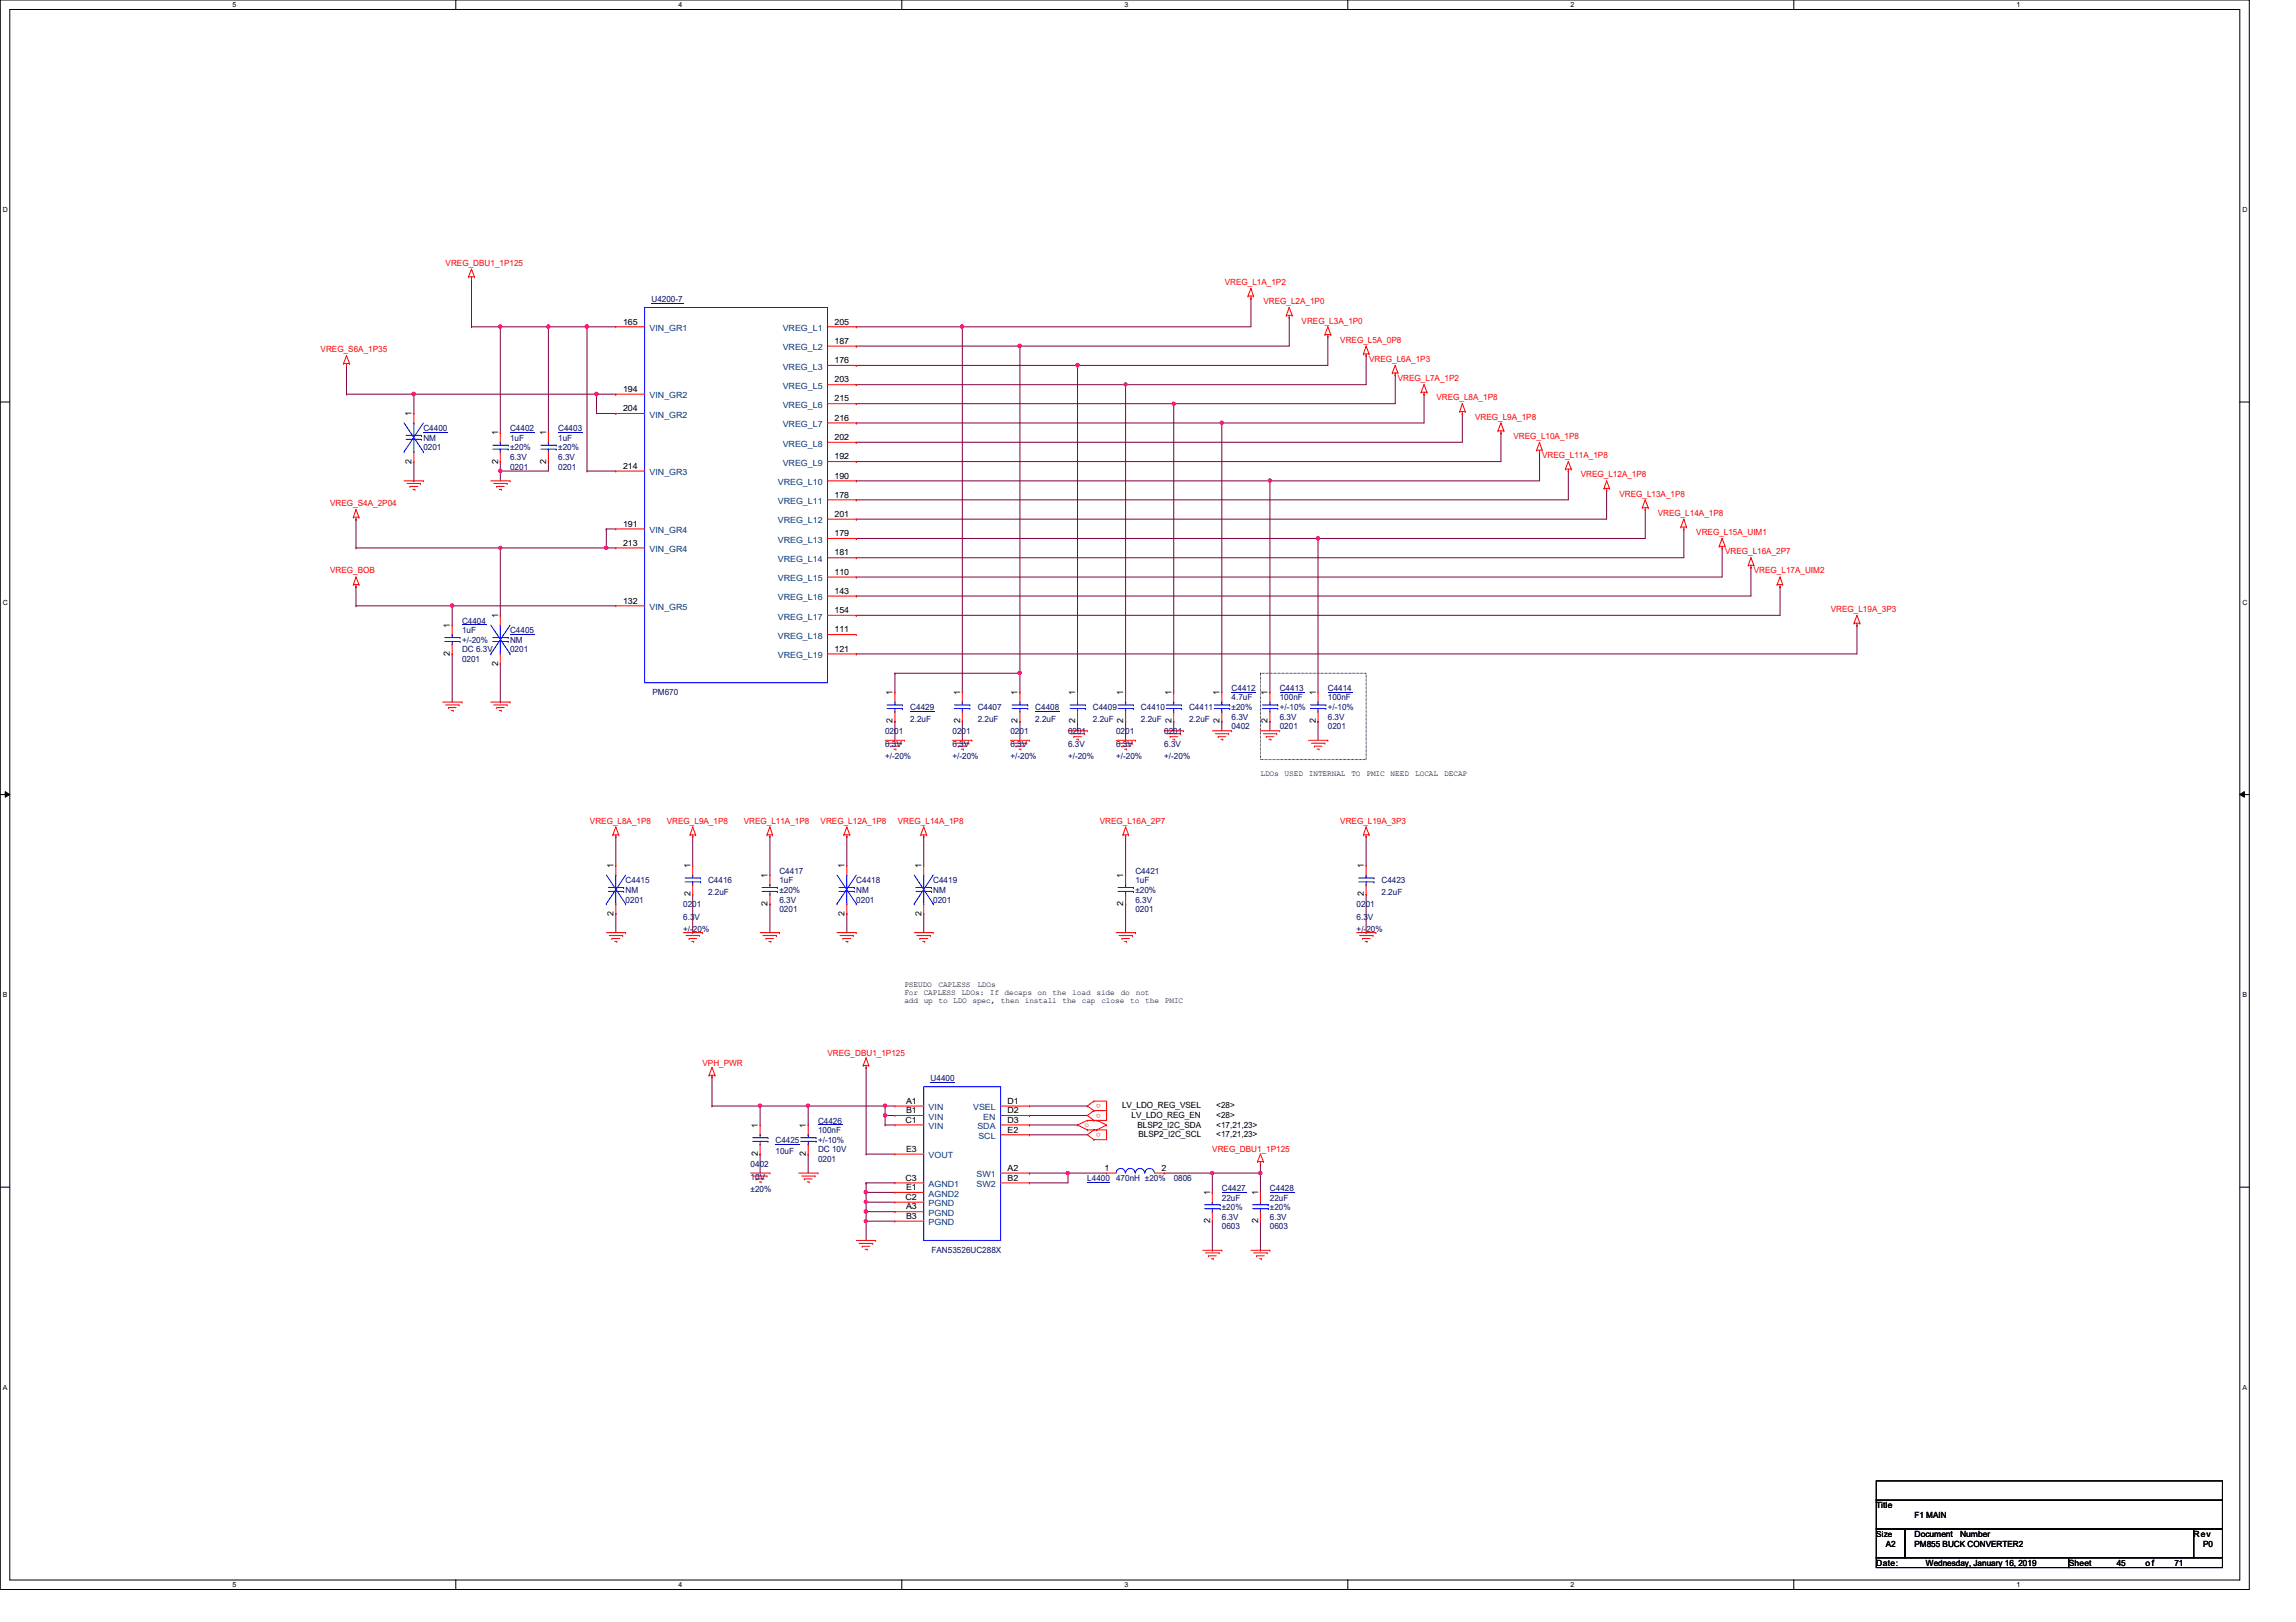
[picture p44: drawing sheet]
<svg xmlns="http://www.w3.org/2000/svg" width="297mm" height="210mm" viewBox="0 0 297 210" stroke-linecap="round" stroke-linejoin="round" font-family="sans-serif">
<defs><g id="words">
<g font-size="1.1" fill="#f00">
<text x="57.7" y="34.4">VREG_DBU1_1P125</text>
<text x="158.5" y="36.9">VREG_L1A_1P2</text>
<text x="163.4" y="39.4">VREG_L2A_1P0</text>
<text x="168.4" y="41.9">VREG_L3A_1P0</text>
<text x="41.5" y="45.6">VREG_S6A_1P35</text>
<text x="173.4" y="44.4">VREG_L5A_0P8</text>
<text x="177.1" y="46.9">VREG_L6A_1P3</text>
<text x="180.8" y="49.3">VREG_L7A_1P2</text>
<text x="185.8" y="51.8">VREG_L8A_1P8</text>
<text x="190.8" y="54.3">VREG_L9A_1P8</text>
<text x="195.8" y="56.8">VREG_L10A_1P8</text>
<text x="199.5" y="59.3">VREG_L11A_1P8</text>
<text x="42.7" y="65.5">VREG_S4A_2P04</text>
<text x="204.5" y="61.8">VREG_L12A_1P8</text>
<text x="209.5" y="64.3">VREG_L13A_1P8</text>
<text x="214.5" y="66.8">VREG_L14A_1P8</text>
<text x="219.5" y="69.3">VREG_L15A_UIM1</text>
<text x="223.2" y="71.8">VREG_L16A_2P7</text>
<text x="42.7" y="74.2">VREG_BOB</text>
<text x="226.9" y="74.2">VREG_L17A_UIM2</text>
<text x="236.9" y="79.2">VREG_L19A_3P3</text>
<text x="76.3" y="106.6">VREG_L8A_1P8</text>
<text x="86.3" y="106.6">VREG_L9A_1P8</text>
<text x="96.2" y="106.6">VREG_L11A_1P8</text>
<text x="106.2" y="106.6">VREG_L12A_1P8</text>
<text x="116.2" y="106.6">VREG_L14A_1P8</text>
<text x="142.3" y="106.6">VREG_L16A_2P7</text>
<text x="173.4" y="106.6">VREG_L19A_3P3</text>
<text x="90.9" y="138">VPH_PWR</text>
<text x="107.1" y="136.7">VREG_DBU1_1P125</text>
<text x="156.8" y="149.1">VREG_DBU1_1P125</text>
</g>
<g font-size="1.1">
<text x="80.6" y="42">165</text>
<text x="107.9" y="42">205</text>
<text x="107.9" y="44.5">187</text>
<text x="107.9" y="47">176</text>
<text x="53.3" y="53.8" transform="rotate(-90 53.3 53.8)">1</text>
<text x="80.6" y="50.7">194</text>
<text x="80.6" y="53.2">204</text>
<text x="107.9" y="49.5">203</text>
<text x="107.9" y="51.9">215</text>
<text x="53.3" y="60" transform="rotate(-90 53.3 60)">2</text>
<text x="64.4" y="60" transform="rotate(-90 64.4 60)">2</text>
<text x="64.4" y="56.3" transform="rotate(-90 64.4 56.3)">1</text>
<text x="70.7" y="60" transform="rotate(-90 70.7 60)">2</text>
<text x="70.7" y="56.3" transform="rotate(-90 70.7 56.3)">1</text>
<text x="107.9" y="54.4">216</text>
<text x="107.9" y="56.9">202</text>
<text x="107.9" y="59.4">192</text>
<text x="80.6" y="60.7">214</text>
<text x="107.9" y="61.9">190</text>
<text x="107.9" y="64.4">178</text>
<text x="80.6" y="68.2">191</text>
<text x="80.6" y="70.6">213</text>
<text x="107.9" y="66.9">201</text>
<text x="107.9" y="69.4">179</text>
<text x="107.9" y="71.9">181</text>
<text x="107.9" y="74.4">110</text>
<text x="107.9" y="76.8">143</text>
<text x="58.2" y="81.2" transform="rotate(-90 58.2 81.2)">1</text>
<text x="64.4" y="80" transform="rotate(-90 64.4 80)">1</text>
<text x="80.6" y="78.1">132</text>
<text x="107.9" y="79.3">154</text>
<text x="107.9" y="81.8">111</text>
<text x="58.2" y="84.9" transform="rotate(-90 58.2 84.9)">2</text>
<text x="64.4" y="86.1" transform="rotate(-90 64.4 86.1)">2</text>
<text x="107.9" y="84.3">121</text>
<text x="115.5" y="90" transform="rotate(-90 115.5 90)">1</text>
<text x="124.2" y="90" transform="rotate(-90 124.2 90)">1</text>
<text x="131.7" y="90" transform="rotate(-90 131.7 90)">1</text>
<text x="139.1" y="90" transform="rotate(-90 139.1 90)">1</text>
<text x="145.3" y="90" transform="rotate(-90 145.3 90)">1</text>
<text x="151.6" y="90" transform="rotate(-90 151.6 90)">1</text>
<text x="157.8" y="90" transform="rotate(-90 157.8 90)">1</text>
<text x="164" y="90" transform="rotate(-90 164 90)">1</text>
<text x="170.2" y="90" transform="rotate(-90 170.2 90)">1</text>
<text x="115.5" y="93.6" transform="rotate(-90 115.5 93.6)">2</text>
<text x="124.2" y="93.6" transform="rotate(-90 124.2 93.6)">2</text>
<text x="131.7" y="93.6" transform="rotate(-90 131.7 93.6)">2</text>
<text x="139.1" y="93.6" transform="rotate(-90 139.1 93.6)">2</text>
<text x="145.3" y="93.6" transform="rotate(-90 145.3 93.6)">2</text>
<text x="151.6" y="93.6" transform="rotate(-90 151.6 93.6)">2</text>
<text x="157.8" y="93.6" transform="rotate(-90 157.8 93.6)">2</text>
<text x="164" y="93.6" transform="rotate(-90 164 93.6)">2</text>
<text x="170.2" y="93.6" transform="rotate(-90 170.2 93.6)">2</text>
<text x="79.4" y="112.4" transform="rotate(-90 79.4 112.4)">1</text>
<text x="89.3" y="112.4" transform="rotate(-90 89.3 112.4)">1</text>
<text x="99.3" y="113.6" transform="rotate(-90 99.3 113.6)">1</text>
<text x="109.3" y="112.4" transform="rotate(-90 109.3 112.4)">1</text>
<text x="119.2" y="112.4" transform="rotate(-90 119.2 112.4)">1</text>
<text x="145.3" y="113.6" transform="rotate(-90 145.3 113.6)">1</text>
<text x="176.4" y="112.4" transform="rotate(-90 176.4 112.4)">1</text>
<text x="79.4" y="118.5" transform="rotate(-90 79.4 118.5)">2</text>
<text x="89.3" y="116" transform="rotate(-90 89.3 116)">2</text>
<text x="99.3" y="117.3" transform="rotate(-90 99.3 117.3)">2</text>
<text x="109.3" y="118.5" transform="rotate(-90 109.3 118.5)">2</text>
<text x="119.2" y="118.5" transform="rotate(-90 119.2 118.5)">2</text>
<text x="145.3" y="117.3" transform="rotate(-90 145.3 117.3)">2</text>
<text x="176.4" y="116" transform="rotate(-90 176.4 116)">2</text>
<text x="117.2" y="142.8">A1</text>
<text x="130.3" y="142.8">D1</text>
<text x="145.2" y="143.4">LV_LDO_REG_VSEL</text>
<text x="157.3" y="143.4">&lt;28&gt;</text>
<text x="98" y="149.6" transform="rotate(-90 98 149.6)">2</text>
<text x="98" y="146" transform="rotate(-90 98 146)">1</text>
<text x="104.3" y="149.6" transform="rotate(-90 104.3 149.6)">2</text>
<text x="104.3" y="146" transform="rotate(-90 104.3 146)">1</text>
<text x="117.1" y="145.3">C1</text>
<text x="117.2" y="144.1">B1</text>
<text x="117.2" y="149.1">E3</text>
<text x="130.3" y="146.6">E2</text>
<text x="130.3" y="145.3">D3</text>
<text x="130.3" y="144.1">D2</text>
<text x="146.4" y="144.7">LV_LDO_REG_EN</text>
<text x="147.1" y="145.9">BLSP2_I2C_SDA</text>
<text x="147.3" y="147.2">BLSP2_I2C_SCL</text>
<text x="157.3" y="147.2">&lt;17,21,23&gt;</text>
<text x="157.3" y="144.7">&lt;28&gt;</text>
<text x="157.3" y="145.9">&lt;17,21,23&gt;</text>
<text x="117.1" y="152.8">C3</text>
<text x="117.1" y="155.3">C2</text>
<text x="117.2" y="154">E1</text>
<text x="130.3" y="152.8">B2</text>
<text x="130.3" y="151.5">A2</text>
<text x="142.9" y="151.5">1</text>
<text x="150.3" y="151.5">2</text>
<text x="156.5" y="154.7" transform="rotate(-90 156.5 154.7)">1</text>
<text x="162.8" y="154.7" transform="rotate(-90 162.8 154.7)">1</text>
<text x="117.2" y="156.5">A3</text>
<text x="117.2" y="157.7">B3</text>
<text x="156.5" y="158.3" transform="rotate(-90 156.5 158.3)">2</text>
<text x="162.8" y="158.3" transform="rotate(-90 162.8 158.3)">2</text>
<text x="242.7" y="195.2">Title</text>
<text x="247.7" y="196.4">F1 MAIN</text>
<text x="242.7" y="198.8">Size</text>
<text x="242.7" y="202.6">Date:</text>
<text x="244" y="200.2">A2</text>
<text x="247.7" y="198.9">Document</text>
<text x="247.7" y="200.2">PM855 BUCK CONVERTER2</text>
<text x="249.2" y="202.6">Wednesday, January 16, 2019</text>
<text x="253.6" y="198.9">Number</text>
<text x="267.6" y="202.6">Sheet</text>
<text x="273.9" y="202.6">45</text>
<text x="277.6" y="202.6">o f</text>
<text x="281.3" y="202.6">71</text>
<text x="283.8" y="198.9">Rev</text>
<text x="285" y="200.2">P0</text>
</g>
<g font-size="1.1" fill="#000080">
<text x="84.3" y="39.1">U4200-7</text>
<text x="54.8" y="55.8">C4400</text>
<text x="54.8" y="57.1">NM</text>
<text x="54.8" y="58.3">0201</text>
<text x="66" y="55.8">C4402</text>
<text x="66" y="57.1">1uF</text>
<text x="66" y="59.5">6.3V</text>
<text x="66" y="58.3">±20%</text>
<text x="72.2" y="55.8">C4403</text>
<text x="72.2" y="57.1">1uF</text>
<text x="72.2" y="59.5">6.3V</text>
<text x="72.2" y="58.3">±20%</text>
<text x="66" y="60.8">0201</text>
<text x="72.2" y="60.8">0201</text>
<text x="59.8" y="80.7">C4404</text>
<text x="59.8" y="82">1uF</text>
<text x="59.8" y="83.2">+/-20%</text>
<text x="66" y="82">C4405</text>
<text x="66" y="83.2">NM</text>
<text x="59.8" y="85.7">0201</text>
<text x="59.8" y="84.4">DC 6.3V</text>
<text x="66" y="84.4">0201</text>
<text x="84.4" y="89.9">PM670</text>
<text x="159.3" y="89.4">C4412</text>
<text x="165.6" y="89.4">C4413</text>
<text x="171.8" y="89.4">C4414</text>
<text x="114.5" y="95">0201</text>
<text x="117.8" y="91.9">C4429</text>
<text x="117.8" y="93.4">2.2uF</text>
<text x="123.2" y="95">0201</text>
<text x="126.5" y="91.9">C4407</text>
<text x="126.5" y="93.4">2.2uF</text>
<text x="130.7" y="95">0201</text>
<text x="133.9" y="91.9">C4408</text>
<text x="133.9" y="93.4">2.2uF</text>
<text x="138.2" y="95">0201</text>
<text x="141.4" y="91.9">C4409</text>
<text x="141.4" y="93.4">2.2uF</text>
<text x="144.4" y="95">0201</text>
<text x="147.6" y="91.9">C4410</text>
<text x="147.6" y="93.4">2.2uF</text>
<text x="150.6" y="95">0201</text>
<text x="153.8" y="91.9">C4411</text>
<text x="153.8" y="93.4">2.2uF</text>
<text x="159.3" y="90.6">4.7uF</text>
<text x="159.3" y="94.4">0402</text>
<text x="159.3" y="93.1">6.3V</text>
<text x="159.3" y="91.9">±20%</text>
<text x="165.6" y="90.6">100nF</text>
<text x="165.6" y="94.4">0201</text>
<text x="165.6" y="93.1">6.3V</text>
<text x="165.6" y="91.9">+/-10%</text>
<text x="171.8" y="90.6">100nF</text>
<text x="171.8" y="94.4">0201</text>
<text x="171.8" y="93.1">6.3V</text>
<text x="171.8" y="91.9">+/-10%</text>
<text x="114.5" y="96.6">6.3V</text>
<text x="114.5" y="98.3">+/-20%</text>
<text x="123.2" y="96.6">6.3V</text>
<text x="123.2" y="98.3">+/-20%</text>
<text x="130.7" y="96.6">6.3V</text>
<text x="130.7" y="98.3">+/-20%</text>
<text x="138.2" y="96.6">6.3V</text>
<text x="138.2" y="98.3">+/-20%</text>
<text x="144.4" y="96.6">6.3V</text>
<text x="144.4" y="98.3">+/-20%</text>
<text x="150.6" y="96.6">6.3V</text>
<text x="150.6" y="98.3">+/-20%</text>
<text x="100.8" y="113.1">C4417</text>
<text x="146.9" y="113.1">C4421</text>
<text x="80.9" y="114.3">C4415</text>
<text x="80.9" y="115.5">NM</text>
<text x="80.9" y="116.8">0201</text>
<text x="88.4" y="117.4">0201</text>
<text x="88.4" y="119">6.3V</text>
<text x="91.6" y="114.3">C4416</text>
<text x="91.6" y="115.8">2.2uF</text>
<text x="100.8" y="114.3">1uF</text>
<text x="100.8" y="118">0201</text>
<text x="100.8" y="116.8">6.3V</text>
<text x="100.8" y="115.5">±20%</text>
<text x="110.8" y="114.3">C4418</text>
<text x="110.8" y="115.5">NM</text>
<text x="110.8" y="116.8">0201</text>
<text x="120.7" y="114.3">C4419</text>
<text x="120.7" y="115.5">NM</text>
<text x="120.7" y="116.8">0201</text>
<text x="146.9" y="114.3">1uF</text>
<text x="146.9" y="118">0201</text>
<text x="146.9" y="116.8">6.3V</text>
<text x="146.9" y="115.5">±20%</text>
<text x="175.5" y="117.4">0201</text>
<text x="175.5" y="119">6.3V</text>
<text x="178.7" y="114.3">C4423</text>
<text x="178.7" y="115.8">2.2uF</text>
<text x="88.4" y="120.6">+/-20%</text>
<text x="175.5" y="120.6">+/-20%</text>
<text x="120.4" y="140">U4400</text>
<text x="100.3" y="147.9">C4425</text>
<text x="100.3" y="149.4">10uF</text>
<text x="105.8" y="145.4">C4426</text>
<text x="105.8" y="146.6">100nF</text>
<text x="105.8" y="149.1">DC 10V</text>
<text x="105.8" y="147.9">+/-10%</text>
<text x="97.1" y="151">0402</text>
<text x="97.1" y="152.7">10V</text>
<text x="97.1" y="154.3">±20%</text>
<text x="105.8" y="150.4">0201</text>
<text x="140.7" y="152.9">L4400</text>
<text x="144.4" y="152.9">470nH ±20%</text>
<text x="151.8" y="152.9">0806</text>
<text x="158.1" y="154.1">C4427</text>
<text x="158.1" y="155.4">22uF</text>
<text x="164.3" y="154.1">C4428</text>
<text x="164.3" y="155.4">22uF</text>
<text x="158.1" y="159.1">0603</text>
<text x="158.1" y="157.9">6.3V</text>
<text x="158.1" y="156.6">±20%</text>
<text x="164.3" y="159.1">0603</text>
<text x="164.3" y="157.9">6.3V</text>
<text x="164.3" y="156.6">±20%</text>
<text x="120.5" y="162.1">FAN53526UC288X</text>
</g>
<g font-size="1.1" fill="#004080">
<text x="84" y="42.8">VIN_GR1</text>
<text x="101.3" y="42.8">VREG_L1</text>
<text x="101.3" y="45.3">VREG_L2</text>
<text x="101.3" y="47.8">VREG_L3</text>
<text x="84" y="51.6">VIN_GR2</text>
<text x="101.3" y="50.3">VREG_L5</text>
<text x="101.3" y="52.8">VREG_L6</text>
<text x="84" y="54.1">VIN_GR2</text>
<text x="101.3" y="55.3">VREG_L7</text>
<text x="101.3" y="57.8">VREG_L8</text>
<text x="84" y="61.5">VIN_GR3</text>
<text x="100.6" y="62.8">VREG_L10</text>
<text x="100.6" y="65.2">VREG_L11</text>
<text x="101.3" y="60.3">VREG_L9</text>
<text x="84" y="69">VIN_GR4</text>
<text x="84" y="71.5">VIN_GR4</text>
<text x="100.6" y="67.7">VREG_L12</text>
<text x="100.6" y="70.2">VREG_L13</text>
<text x="100.6" y="72.7">VREG_L14</text>
<text x="100.6" y="75.2">VREG_L15</text>
<text x="100.6" y="77.7">VREG_L16</text>
<text x="84" y="79">VIN_GR5</text>
<text x="100.6" y="80.2">VREG_L17</text>
<text x="100.6" y="82.7">VREG_L18</text>
<text x="100.6" y="85.2">VREG_L19</text>
<text x="120.1" y="143.7">VIN</text>
<text x="125.9" y="143.7">VSEL</text>
<text x="120.1" y="144.9">VIN</text>
<text x="120.1" y="146.1">VIN</text>
<text x="120.1" y="149.9">VOUT</text>
<text x="126.4" y="146.1">SDA</text>
<text x="126.6" y="147.4">SCL</text>
<text x="127.2" y="144.9">EN</text>
<text x="120.1" y="153.6">AGND1</text>
<text x="120.1" y="154.9">AGND2</text>
<text x="126.3" y="153.6">SW2</text>
<text x="126.3" y="152.4">SW1</text>
<text x="120.1" y="156.1">PGND</text>
<text x="120.1" y="157.4">PGND</text>
<text x="120.1" y="158.6">PGND</text>
</g>
<g font-size="1">
<text x="163.1" y="100.4">LDOs</text>
<text x="166.2" y="100.4">USED</text>
<text x="169.3" y="100.4">INTERNAL</text>
<text x="174.8" y="100.4">TO</text>
<text x="176.8" y="100.4">PMIC</text>
<text x="179.9" y="100.4">NEED</text>
<text x="183.1" y="100.4">LOCAL</text>
<text x="186.9" y="100.4">DECAP</text>
<text x="117" y="127.8">PSEUDO</text>
<text x="117" y="128.8">For CAPLESS LDOs: If decaps on</text>
<text x="117" y="129.8">add up to LDO spec, then install the cap</text>
<text x="121.4" y="127.8">CAPLESS</text>
<text x="126.4" y="127.8">LDOs</text>
<text x="136.2" y="128.8">the</text>
<text x="138.7" y="128.8">load</text>
<text x="141.9" y="128.8">side</text>
<text x="142.5" y="129.8">close</text>
<text x="145" y="128.8">do</text>
<text x="146.2" y="129.8">to</text>
<text x="146.9" y="128.8">not</text>
<text x="148.2" y="129.8">the</text>
<text x="150.7" y="129.8">PMIC</text>
</g>
<g font-size="1" fill="#f00">
<text x="142.4" y="142.9" transform="rotate(180 142.4 142.9)">o</text>
<text x="140.3" y="145.8">o</text>
<text x="142.4" y="144.1" transform="rotate(180 142.4 144.1)">o</text>
<text x="142.4" y="146.6" transform="rotate(180 142.4 146.6)">o</text>
</g>
<g font-size=".9">
<text x="30.1" y=".9">5</text>
<text x="87.8" y=".9">4</text>
<text x="145.5" y=".9">3</text>
<text x="203.2" y=".9">2</text>
<text x="260.9" y=".9">1</text>
<text x=".4" y="27.4">D</text>
<text x="290.1" y="27.4">D</text>
<text x=".4" y="78.2">C</text>
<text x="290.1" y="78.2">C</text>
<text x=".4" y="129">B</text>
<text x="290.1" y="129">B</text>
<text x=".4" y="179.8">A</text>
<text x="290.1" y="179.8">A</text>
<text x="30.1" y="205.4">5</text>
<text x="87.8" y="205.4">4</text>
<text x="145.5" y="205.4">3</text>
<text x="203.2" y="205.4">2</text>
<text x="260.9" y="205.4">1</text>
</g>
</g></defs>
<path d="M0 0h291v205.7h-291zM1.3 1.2h288.5v203.3h-288.5z" fill="none" stroke="#000" stroke-width=".13"/>
<g fill="#fff">
<path d="M30.1 .1h.5v1h-.5z"/>
<path d="M30.1 204.6h.5v1h-.5z"/>
</g>
<path d="M59 0v1.2M59 204.5v1.2" fill="none" stroke="#000" stroke-width=".13"/>
<g fill="#fff">
<path d="M87.8 .1h.5v1h-.5z"/>
<path d="M87.8 204.6h.5v1h-.5z"/>
</g>
<path d="M116.7 0v1.2M116.7 204.5v1.2" fill="none" stroke="#000" stroke-width=".13"/>
<g fill="#fff">
<path d="M145.5 .1h.5v1h-.5z"/>
<path d="M145.5 204.6h.5v1h-.5z"/>
</g>
<path d="M174.4 0v1.2M174.4 204.5v1.2" fill="none" stroke="#000" stroke-width=".13"/>
<g fill="#fff">
<path d="M203.2 .1h.5v1h-.5z"/>
<path d="M203.2 204.6h.5v1h-.5z"/>
</g>
<path d="M232.1 0v1.2M232.1 204.5v1.2" fill="none" stroke="#000" stroke-width=".13"/>
<g fill="#fff">
<path d="M260.9 .1h.5v1h-.5z"/>
<path d="M260.9 204.6h.5v1h-.5z"/>
<path d="M.4 26.6h.6v1h-.6z"/>
<path d="M290.1 26.6h.6v1h-.6z"/>
<path d="M.4 77.4h.6v1h-.6z"/>
<path d="M290.1 77.4h.6v1h-.6z"/>
</g>
<path d="M0 52h1.3M289.8 52h1.2" fill="none" stroke="#000" stroke-width=".13"/>
<g fill="#fff">
<path d="M.4 128.2h.6v1h-.6z"/>
<path d="M290.1 128.2h.6v1h-.6z"/>
</g>
<path d="M0 102.8h1.3M.7 102.4l.6 .4-.6 .4zM289.8 102.8l.6-.4v.8zM289.8 102.8h1.2" fill="none" stroke="#000" stroke-width=".13"/>
<path d="M.7 102.4l.6 .4-.6 .4zM289.8 102.8l.6-.4v.8z" fill="#000"/>
<g fill="#fff">
<path d="M.4 179h.5v1h-.5z"/>
<path d="M290.1 179h.6v1h-.6z"/>
</g>
<path d="M163.1 87.1h13.6v11.2h-13.6zM0 153.6h1.3M289.8 153.6h1.2" fill="none" stroke="#000" stroke-width=".13"/>
<g fill="none" stroke="#800040" stroke-width=".13">
<path d="M77.2 51h2.5M77.2 53.5h2.5M79.7 51h.1M79.7 53.5h.1M92.1 139.4h.1M92.1 139.4v3.7M92.1 143.1h.1M92.1 143.1h6.2M133.2 144.4h.1M133.2 143.1h7.5M133.2 144.4h7.5M140.7 143.1h.1"/>
<path d="M156.8 154.3h.1M156.8 151.8v2.5"/>
</g>
<path d="M156.6 151.7h.4l.1 .1-.1 .1-.2 .1-.2-.1z" fill-rule="evenodd" fill="#f0f"/>
<path d="M156.6 151.7h.4l.1 .1-.1 .1-.2 .1-.2-.1z" fill="none" stroke="#f0f" stroke-width=".13"/>
<path d="M112.1 138.1h.1M112.1 138.1v11.3M104.6 149.4h.1M104.6 143.1h.1M104.6 143.1h11.2M104.6 143.1v2.5M104.6 149.4v2.4M112.1 149.4h.1M112.1 149.4h3.7M114.5 143.1h.1M114.5 143.1v1.3" fill="none" stroke="#800040" stroke-width=".13"/>
<path d="M114.4 142.9h.2l.1 .2-.1 .1-.1 .1-.1-.1z" fill-rule="evenodd" fill="#f0f"/>
<path d="M114.4 142.9h.2l.1 .2-.1 .1-.1 .1-.1-.1z" fill="none" stroke="#f0f" stroke-width=".13"/>
<path d="M104.4 142.9h.3l.1 .2-.1 .1-.2 .1-.1-.1z" fill-rule="evenodd" fill="#f0f"/>
<path d="M104.4 142.9h.3l.1 .2-.1 .1-.2 .1-.1-.1z" fill="none" stroke="#f0f" stroke-width=".13"/>
<path d="M114.5 144.4h.1M114.5 144.4h1.3M114.5 144.4v1.2" fill="none" stroke="#800040" stroke-width=".13"/>
<path d="M114.4 144.2h.2l.1 .1-.1 .2-.1 .1-.1-.1z" fill-rule="evenodd" fill="#f0f"/>
<path d="M114.4 144.2h.2l.1 .1-.1 .2-.1 .1-.1-.1z" fill="none" stroke="#f0f" stroke-width=".13"/>
<path d="M98.3 149.4h.1M98.3 143.1h.1M98.3 143.1v2.5M98.3 149.4v2.4M114.5 145.6h.1M114.5 145.6h1.3" fill="none" stroke="#800040" stroke-width=".13"/>
<path d="M98.1 142.9h.4v.2v.1l-.2 .1-.2-.1z" fill-rule="evenodd" fill="#f0f"/>
<path d="M98.1 142.9h.4v.2v.1l-.2 .1-.2-.1z" fill="none" stroke="#f0f" stroke-width=".13"/>
<path d="M133.2 151.8h.1M133.2 153.1h.1M133.2 151.8h5M138.2 151.8h.1M138.2 151.8v1.3h-5" fill="none" stroke="#800040" stroke-width=".13"/>
<path d="M138 151.7h.3l.1 .1-.1 .1-.2 .1-.1-.1z" fill-rule="evenodd" fill="#f0f"/>
<path d="M138 151.7h.3l.1 .1-.1 .1-.2 .1-.1-.1z" fill="none" stroke="#f0f" stroke-width=".13"/>
<path d="M112.1 153.1h.1M112.1 154.3h.1M112.1 153.1h3.7M112.1 153.1v2.5M112.1 154.3h3.7M138.2 151.8h.1M138.2 151.8h5M150.6 151.8h6.2M156.8 151.8h.1" fill="none" stroke="#800040" stroke-width=".13"/>
<path d="M111.9 155.4h.2l.1 .1-.1 .2h-.1h-.1z" fill-rule="evenodd" fill="#f0f"/>
<path d="M111.9 155.4h.2l.1 .1-.1 .2h-.1h-.1z" fill="none" stroke="#f0f" stroke-width=".13"/>
<path d="M111.9 154.1h.2l.1 .2-.1 .1-.1 .1-.1-.1z" fill-rule="evenodd" fill="#f0f"/>
<path d="M111.9 154.1h.2l.1 .2-.1 .1-.1 .1-.1-.1z" fill="none" stroke="#f0f" stroke-width=".13"/>
<path d="M112.1 155.6h.1M112.1 156.8h.1M112.1 155.6h3.7M112.1 155.6v1.2M112.1 156.8h3.7" fill="none" stroke="#800040" stroke-width=".13"/>
<path d="M111.9 156.6h.2l.1 .2-.1 .1-.1 .1-.1-.1z" fill-rule="evenodd" fill="#f0f"/>
<path d="M111.9 156.6h.2l.1 .2-.1 .1-.1 .1-.1-.1z" fill="none" stroke="#f0f" stroke-width=".13"/>
<path d="M112.1 156.8h.1M112.1 158h.1M112.1 156.8v1.2M112.1 158h3.7" fill="none" stroke="#800040" stroke-width=".13"/>
<path d="M111.9 157.9h.2l.1 .1-.1 .2h-.1h-.1z" fill-rule="evenodd" fill="#f0f"/>
<path d="M111.9 157.9h.2l.1 .1-.1 .2h-.1h-.1z" fill="none" stroke="#f0f" stroke-width=".13"/>
<path d="M98.3 143.1h.1M98.3 143.1h6.3M112.1 158h.1M112.1 158v2.5M133.2 145.6h.1M133.2 146.9h.1M133.2 145.6h6.2M133.2 146.9h7.5M163.1 150.6h.1M163.1 154.3h.1M163.1 150.6v3.7" fill="none" stroke="#800040" stroke-width=".13"/>
<path d="M162.9 151.7h.3l.1 .1-.1 .1-.2 .1-.1-.1z" fill-rule="evenodd" fill="#f0f"/>
<path d="M162.9 151.7h.3l.1 .1-.1 .1-.2 .1-.1-.1z" fill="none" stroke="#f0f" stroke-width=".13"/>
<path d="M61 36.1h.1M61 36.1v6.2M61 42.3h.1M61 42.3h3.7M70.9 42.3h.1M70.9 42.3v13.7M156.8 151.8h.1M156.8 158v3.8M156.8 151.8h6.3M163.1 158v3.8M156.8 161.8h.1M163.1 161.8h.1" fill="none" stroke="#800040" stroke-width=".13"/>
<path d="M70.8 42.1h.3l.1 .1-.1 .2-.2 .1-.1-.1z" fill-rule="evenodd" fill="#f0f"/>
<path d="M70.8 42.1h.3l.1 .1-.1 .2-.2 .1-.1-.1z" fill="none" stroke="#f0f" stroke-width=".13"/>
<path d="M64.7 42.3h.1M64.7 42.3v13.7M70.9 42.3h.1M70.9 42.3h5" fill="none" stroke="#800040" stroke-width=".13"/>
<path d="M64.6 42.1h.3v.1v.2l-.2 .1-.1-.1z" fill-rule="evenodd" fill="#f0f"/>
<path d="M64.6 42.1h.3v.1v.2l-.2 .1-.1-.1z" fill="none" stroke="#f0f" stroke-width=".13"/>
<path d="M64.7 42.3h.1M64.7 42.3h6.2M75.9 42.3h.1M75.9 42.3v18.7M75.9 61h.1M75.9 61h3.8" fill="none" stroke="#800040" stroke-width=".13"/>
<path d="M75.7 42.1h.4l.1 .1-.1 .2-.2 .1-.2-.1z" fill-rule="evenodd" fill="#f0f"/>
<path d="M75.7 42.1h.4l.1 .1-.1 .2-.2 .1-.2-.1z" fill="none" stroke="#f0f" stroke-width=".13"/>
<path d="M64.7 59.7h.1M64.7 59.7v1.3M70.9 59.7h.1M70.9 59.7v1.3h-6.2M75.9 42.3h.1M75.9 42.3h3.8M64.7 61h.1" fill="none" stroke="#800040" stroke-width=".13"/>
<path d="M64.6 60.8h.3v.1v.2l-.2 .1-.1-.1z" fill-rule="evenodd" fill="#f0f"/>
<path d="M64.6 60.8h.3v.1v.2l-.2 .1-.1-.1z" fill="none" stroke="#f0f" stroke-width=".13"/>
<path d="M44.8 47.3h.1M44.8 51h.1M44.8 47.3v3.7M44.8 51h32.4M53.5 59.7v2.5M77.2 51h.1M77.2 51v2.5M53.5 62.2h.1M64.7 61h.1M64.7 61v1.2" fill="none" stroke="#800040" stroke-width=".13"/>
<path d="M53.4 50.8h.3l.1 .2-.1 .1-.2 .1-.1-.1z" fill-rule="evenodd" fill="#f0f"/>
<path d="M53.4 50.8h.3l.1 .2-.1 .1-.2 .1-.1-.1z" fill="none" stroke="#f0f" stroke-width=".13"/>
<path d="M77 50.8h.3l.1 .2-.1 .1-.1 .1-.2-.1z" fill-rule="evenodd" fill="#f0f"/>
<path d="M77 50.8h.3l.1 .2-.1 .1-.1 .1-.2-.1z" fill="none" stroke="#f0f" stroke-width=".13"/>
<g fill="none" stroke="#800040" stroke-width=".13">
<path d="M53.5 51h.1M53.5 51v2.5M46.1 70.9h.1M46.1 67.2h.1M46.1 70.9h33.6M46.1 67.2v3.7M78.4 68.5h.1M78.4 70.9h.1M78.4 68.5h1.3M78.4 68.5v2.4M58.5 84.6h.1M58.5 84.6v6.2"/>
<path d="M64.7 90.8h.1M64.7 85.9v4.9"/>
</g>
<path d="M64.6 70.8h.3v.1v.1l-.2 .1-.1-.1z" fill-rule="evenodd" fill="#f0f"/>
<path d="M64.6 70.8h.3v.1v.1l-.2 .1-.1-.1z" fill="none" stroke="#f0f" stroke-width=".13"/>
<path d="M78.2 70.8h.4l.1 .1-.1 .1-.2 .1-.2-.1z" fill-rule="evenodd" fill="#f0f"/>
<path d="M78.2 70.8h.4l.1 .1-.1 .1-.2 .1-.2-.1z" fill="none" stroke="#f0f" stroke-width=".13"/>
<path d="M46.1 78.4h.1M46.1 75.9h.1M46.1 78.4h33.6M46.1 75.9v2.5M58.5 78.4h.1M58.5 78.4v2.5M64.7 70.9h.1M64.7 70.9v8.7" fill="none" stroke="#800040" stroke-width=".13"/>
<path d="M58.3 78.2h.3l.1 .2-.1 .1-.1 .1-.2-.1z" fill-rule="evenodd" fill="#f0f"/>
<path d="M58.3 78.2h.3l.1 .2-.1 .1-.1 .1-.2-.1z" fill="none" stroke="#f0f" stroke-width=".13"/>
<g fill="none" stroke="#800040" stroke-width=".13">
<path d="M161.8 38.6h.1M161.8 38.6v3.7h-37.3M124.5 42.3h.1M124.5 42.3v47.3M124.5 93.3h.1M124.5 93.3v2.5M131.9 93.3h.1M131.9 93.3v2.5M139.4 93.3h.1M139.4 93.3v1.3M145.6 93.3h.1M145.6 93.3v2.5"/>
<path d="M151.8 93.3h.1M151.8 93.3v1.3M158.1 93.3h.1M158.1 93.3v1.3M164.3 93.3h.1M164.3 93.3v1.3M170.5 93.3h.1M170.5 93.3v2.5"/>
</g>
<path d="M124.3 42.1h.3l.1 .1-.1 .2-.1 .1-.2-.1z" fill-rule="evenodd" fill="#f0f"/>
<path d="M124.3 42.1h.3l.1 .1-.1 .2-.1 .1-.2-.1z" fill="none" stroke="#f0f" stroke-width=".13"/>
<path d="M131.9 44.8v42.3M166.8 41.1h.1M166.8 41.1v3.7M131.9 87.1h.1" fill="none" stroke="#800040" stroke-width=".13"/>
<path d="M131.8 86.9h.3l.1 .2-.1 .1-.2 .1-.1-.1z" fill-rule="evenodd" fill="#f0f"/>
<path d="M131.8 86.9h.3l.1 .2-.1 .1-.2 .1-.1-.1z" fill="none" stroke="#f0f" stroke-width=".13"/>
<path d="M131.9 44.8h.1M131.9 44.8h34.9" fill="none" stroke="#800040" stroke-width=".13"/>
<path d="M131.8 44.6h.3l.1 .1-.1 .2-.2 .1-.1-.1z" fill-rule="evenodd" fill="#f0f"/>
<path d="M131.8 44.6h.3l.1 .1-.1 .2-.2 .1-.1-.1z" fill="none" stroke="#f0f" stroke-width=".13"/>
<path d="M139.4 47.3h.1M139.4 47.3v42.3M171.8 43.6h.1M171.8 43.6v3.7h-32.4" fill="none" stroke="#800040" stroke-width=".13"/>
<path d="M139.2 47.1h.3l.1 .1-.1 .2-.1 .1-.2-.1z" fill-rule="evenodd" fill="#f0f"/>
<path d="M139.2 47.1h.3l.1 .1-.1 .2-.1 .1-.2-.1z" fill="none" stroke="#f0f" stroke-width=".13"/>
<path d="M145.6 49.8h.1M145.6 49.8v39.8M176.7 46h.1M176.7 46v3.8h-31.1" fill="none" stroke="#800040" stroke-width=".13"/>
<path d="M145.5 49.6h.3v.1v.2l-.2 .1-.1-.1z" fill-rule="evenodd" fill="#f0f"/>
<path d="M145.5 49.6h.3v.1v.2l-.2 .1-.1-.1z" fill="none" stroke="#f0f" stroke-width=".13"/>
<g fill="none" stroke="#800040" stroke-width=".13">
<path d="M110.8 42.3h.1M110.8 44.8h.1M110.8 52.2h.1M110.8 42.3h13.7M110.8 44.8h21.1M151.8 52.2h.1M151.8 52.2v37.4M158.1 54.7h.1M158.1 54.7v34.9M180.5 48.5h.1M180.5 48.5v3.7h-69.7M184.2 51h.1"/>
<path d="M184.2 51v3.7h-26.1M189.2 53.5h.1M189.2 53.5v3.7M194.2 56h.1M194.2 56v3.7M199.2 58.5h.1M199.2 58.5v3.7h-34.9M164.3 62.2h.1M164.3 62.2v27.4M170.5 69.7h.1M170.5 69.7v19.9M202.9 61h.1"/>
<path d="M202.9 61v3.7M207.9 63.5h.1M207.9 63.5v3.7M212.8 66h.1M212.8 66v3.7h-42.3M217.8 68.5h.1M217.8 68.5v3.7M222.8 70.9h.1M222.8 70.9v3.8M226.5 73.4h.1M226.5 73.4v3.7M230.3 75.9h.1"/>
<path d="M230.3 75.9v3.7M240.2 80.9h.1M240.2 80.9v3.7"/>
</g>
<path d="M151.7 52.1h.3l.1 .1-.1 .2-.2 .1-.1-.1z" fill-rule="evenodd" fill="#f0f"/>
<path d="M151.7 52.1h.3l.1 .1-.1 .2-.2 .1-.1-.1z" fill="none" stroke="#f0f" stroke-width=".13"/>
<path d="M110.8 49.8h.1M110.8 47.3h.1M110.8 57.2h.1M110.8 54.7h.1M110.8 49.8h34.8M110.8 47.3h28.6M110.8 57.2h78.4M110.8 54.7h47.3" fill="none" stroke="#800040" stroke-width=".13"/>
<path d="M157.9 54.5h.3l.1 .2-.1 .2h-.1h-.2z" fill-rule="evenodd" fill="#f0f"/>
<path d="M157.9 54.5h.3l.1 .2-.1 .2h-.1h-.2z" fill="none" stroke="#f0f" stroke-width=".13"/>
<path d="M110.8 64.7h.1M110.8 69.7h.1M110.8 64.7h92.1M110.8 69.7h59.7" fill="none" stroke="#800040" stroke-width=".13"/>
<path d="M170.4 69.5h.3v.1v.2l-.2 .1-.1-.1z" fill-rule="evenodd" fill="#f0f"/>
<path d="M170.4 69.5h.3v.1v.2l-.2 .1-.1-.1z" fill="none" stroke="#f0f" stroke-width=".13"/>
<path d="M110.8 62.2h.1M110.8 62.2h53.5" fill="none" stroke="#800040" stroke-width=".13"/>
<path d="M164.1 62h.3l.1 .2-.1 .1-.1 .1-.2-.1z" fill-rule="evenodd" fill="#f0f"/>
<path d="M164.1 62h.3l.1 .2-.1 .1-.1 .1-.2-.1z" fill="none" stroke="#f0f" stroke-width=".13"/>
<g fill="none" stroke="#800040" stroke-width=".13">
<path d="M110.8 59.7h.1M110.8 59.7h83.4M110.8 74.7h.1M110.8 72.2h.1M110.8 67.2h.1M110.8 79.6h.1M110.8 77.1h.1M110.8 74.7h112M110.8 72.2h107M110.8 67.2h97.1M110.8 79.6h119.5M110.8 77.1h115.7"/>
<path d="M110.8 84.6h.1M110.8 84.6h129.4M115.8 93.3h.1M115.8 87.1h.1M115.8 87.1v2.5M115.8 93.3v2.5M115.8 87.1h16.1M131.9 87.1h.1M131.9 89.6h.1M131.9 87.1v2.5M79.7 118.2h.1M79.7 108.2h.1"/>
<path d="M79.7 108.2v3.8M79.7 118.2v2.5M89.6 108.2h.1M89.6 108.2v3.8M89.6 115.7v5M99.6 117h.1M99.6 108.2h.1M99.6 108.2v5M99.6 117v3.7M109.6 118.2h.1M109.6 108.2h.1M109.6 108.2v3.8"/>
<path d="M109.6 118.2v2.5M119.5 118.2h.1M119.5 108.2h.1M119.5 108.2v3.8M119.5 118.2v2.5M145.6 117h.1M145.6 108.2h.1M145.6 108.2v5M145.6 117v3.7M176.7 108.2h.1M176.7 108.2v3.8M176.7 115.7v5"/>
<path d="M89.6 120.7h.1M176.7 120.7h.1"/>
</g>
<g fill="none" stroke="#f00" stroke-width=".13">
<path d="M60.6 35.8h.1M60.6 35.8h.8M61 36.1h.1M61 34.8h.1M61 35.8v.3M61 34.8l.4 1M61 34.8l-.4 1M61.4 35.8h.1M161.5 38.3h.1M161.5 38.3h.7M161.8 38.6h.1M161.8 37.3h.1"/>
<path d="M161.8 38.3v.3M161.8 37.3l.4 1M161.8 37.3l-.3 1M162.2 38.3h.1M166.8 39.8h.1M166.8 39.8l.4 1M166.8 39.8l-.4 1M44.4 47h.1M44.4 47h.8M44.8 47.3h.1M44.8 46h.1M44.8 47v.3"/>
<path d="M44.8 46l.4 1M44.8 46l-.4 1M45.2 47h.1M53.5 53.5h.1M53.5 59.7h.1M53.5 53.5v1.2M53.5 58.5v1.2M64.7 56h.1M64.7 59.7h.1M64.7 56v1.2M64.7 58.5v1.2M70.9 56h.1"/>
<path d="M70.9 59.7h.1M70.9 56v1.2M70.9 58.5v1.2M79.7 42.3h.1M79.7 51h.1M79.7 53.5h.1M79.7 42.3h3.7M79.7 51h3.7M79.7 53.5h3.7M107.1 42.3h3.7M107.1 44.8h3.7M107.1 47.3h3.7"/>
<path d="M107.1 49.8h3.7M107.1 52.2h3.7M107.1 54.7h3.7M107.1 57.2h3.7M107.1 59.7h3.7M110.8 42.3h.1M110.8 44.8h.1M110.8 47.3h.1M110.8 49.8h.1M110.8 52.2h.1M110.8 54.7h.1M110.8 57.2h.1"/>
<path d="M110.8 59.7h.1M166.4 40.8h.1M166.4 40.8h.8M166.8 41.1h.1M166.8 40.8v.3M167.2 40.8h.1M171.4 43.3h.1M171.4 43.3h.8M171.8 43.6h.1M171.8 42.3h.1M171.8 43.3v.3M171.8 42.3l.4 1"/>
<path d="M171.8 42.3l-.4 1M172.2 43.3h.1M176.4 45.8h.1M176.4 45.8h.7M176.7 46h.1M176.7 44.8h.1M176.7 45.8v.2M176.7 44.8l.4 1M176.7 44.8l-.3 1M177.1 45.8h.1M180.1 48.3h.1M180.1 48.3h.7"/>
<path d="M180.5 48.5h.1M180.5 47.3h.1M180.5 48.3v.2M180.5 47.3l.3 1M180.5 47.3l-.4 1M180.8 48.3h.1M183.9 50.8h.1M183.9 50.8h.7M184.2 51h.1M184.2 49.8h.1M184.2 50.8v.2M184.2 49.8l.4 1"/>
<path d="M184.2 49.8l-.3 1M184.6 50.8h.1M188.8 53.3h.1M188.8 53.3h.8M189.2 53.5h.1M189.2 52.2h.1M189.2 53.3v.2M189.2 52.2l.4 1.1M189.2 52.2l-.4 1.1M189.6 53.3h.1M193.8 55.8h.1M193.8 55.8h.8"/>
<path d="M194.2 56h.1M194.2 54.7h.1M194.2 55.8v.2M194.2 54.7l.4 1.1M194.2 54.7l-.4 1.1M194.6 55.8h.1M198.8 58.3h.1M198.8 58.3h.7M199.2 58.5h.1M199.2 57.2h.1M199.2 58.3v.2M199.2 57.2l.3 1.1"/>
<path d="M199.2 57.2l-.4 1.1M199.5 58.3h.1M202.9 59.7h.1M202.9 59.7l.4 1M202.9 59.7l-.4 1M45.7 66.9h.1M45.7 75.6h.1M45.7 66.9h.7M45.7 75.6h.7M46.1 67.2h.1M46.1 66h.1M46.1 75.9h.1"/>
<path d="M46.1 74.7h.1M46.1 66.9v.3M46.1 75.6v.3M46.1 66l.3 .9M46.1 66l-.4 .9M46.1 74.7l.3 .9M46.1 74.7l-.4 .9M46.4 66.9h.1M46.4 75.6h.1M52.3 62.2h2.5M52.7 62.6h1.7M53 62.9h.1"/>
<path d="M53 62.9h1.1M53.4 63.3h.3M53.7 63.3h.1M54.4 62.6h.1M54.8 62.2h.1M63.5 62.2h2.5M63.9 62.6h1.7M64.3 62.9h.1M64.3 62.9h.9M64.6 63.3h.3M64.7 79.6h.1M64.7 79.6v1.3"/>
<path d="M64.9 63.3h.1M65.6 62.6h.1M66 62.2h.1M79.7 61h.1M79.7 68.5h.1M79.7 78.4h.1M79.7 70.9h.1M79.7 61h3.7M79.7 68.5h3.7M79.7 78.4h3.7M79.7 70.9h3.7M107.1 62.2h3.7"/>
<path d="M107.1 64.7h3.7M107.1 67.2h3.7M107.1 69.7h3.7M107.1 72.2h3.7M107.1 74.7h3.7M107.1 77.1h3.7M107.1 79.6h3.7M110.8 62.2h.1M110.8 64.7h.1M110.8 67.2h.1M110.8 69.7h.1M110.8 72.2h.1"/>
<path d="M110.8 74.7h.1M110.8 77.1h.1M110.8 79.6h.1M202.5 60.7h.1M202.5 60.7h.8M202.9 61h.1M202.9 60.7v.3M203.3 60.7h.1M207.5 63.2h.1M207.5 63.2h.7M207.9 63.5h.1M207.9 62.2h.1"/>
<path d="M207.9 63.2v.3M207.9 62.2l.3 1M207.9 62.2l-.4 1M208.2 63.2h.1M212.5 65.7h.1M212.5 65.7h.7M212.8 66h.1M212.8 64.7h.1M212.8 65.7v.3M212.8 64.7l.4 1M212.8 64.7l-.3 1M213.2 65.7h.1"/>
<path d="M217.5 68.2h.1M217.5 68.2h.7M217.8 68.5h.1M217.8 67.2h.1M217.8 68.2v.3M217.8 67.2l.4 1M217.8 67.2l-.3 1M218.2 68.2h.1M222.4 70.7h.1M222.4 70.7h.8M222.8 70.9h.1M222.8 69.7h.1"/>
<path d="M222.8 70.7v.2M222.8 69.7l.4 1M222.8 69.7l-.4 1M223.2 70.7h.1M226.2 73.2h.1M226.2 73.2h.7M226.5 73.4h.1M226.5 72.2h.1M226.5 73.2v.2M226.5 72.2l.4 1M226.5 72.2l-.3 1M226.9 73.2h.1"/>
<path d="M229.9 75.6h.1M229.9 75.6h.7M230.3 75.9h.1M230.3 74.7h.1M230.3 75.6v.3M230.3 74.7l.3 .9M230.3 74.7l-.4 .9M230.6 75.6h.1M240.2 79.6h.1M240.2 79.6l.4 1M240.2 79.6l-.3 1M57.3 90.8h2.5"/>
<path d="M57.7 91.2h1.7M58 91.6h.1M58 91.6h1M58.4 91.9h.2M58.5 80.9h.1M58.5 84.6h.1M58.5 80.9v1.2M58.5 83.4v1.2M58.6 91.9h.1M59.4 91.2h.1M59.8 90.8h.1M63.5 90.8h2.5"/>
<path d="M63.9 91.2h1.7M64.3 91.6h.1M64.3 91.6h.9M64.6 91.9h.3M64.7 85.9h.1M64.7 84.6v1.3M64.9 91.9h.1M65.6 91.2h.1M66 90.8h.1M107.1 82.1h3.7M107.1 84.6h3.7M110.8 82.1h.1"/>
<path d="M110.8 84.6h.1M114.5 95.8h2.5M114.9 96.2h1.7M115.3 96.6h.1M115.3 96.6h1M115.7 96.9h.2M115.8 89.6h.1M115.8 93.3h.1M115.8 89.6v1.2M115.8 92.1v1.2M115.9 96.9h.1M116.6 96.2h.1"/>
<path d="M117 95.8h.1M123.2 95.8h2.5M123.6 96.2h1.7M124 96.6h.1M124 96.6h1M124.4 96.9h.2M124.5 89.6h.1M124.5 93.3h.1M124.5 89.6v1.2M124.5 92.1v1.2M124.6 96.9h.1M125.3 96.2h.1"/>
<path d="M125.7 95.8h.1M130.7 95.8h2.5M131.1 96.2h1.7M131.4 96.6h.1M131.4 96.6h1.1M131.8 96.9h.3M131.9 89.6h.1M131.9 93.3h.1M131.9 89.6v1.2M131.9 92.1v1.2M132.1 96.9h.1M132.8 96.2h.1"/>
<path d="M133.2 95.8h.1M138.2 94.6h2.5M138.6 95h1.7M138.9 95.3h.1M138.9 95.3h1M139.3 95.7h.2M139.4 89.6h.1M139.4 93.3h.1M139.4 89.6v1.2M139.4 92.1v1.2M139.5 95.7h.1M140.3 95h.1"/>
<path d="M140.7 94.6h.1M144.4 95.8h2.5M144.8 96.2h1.7M145.2 96.6h.1M145.2 96.6h.9M145.5 96.9h.3M145.6 89.6h.1M145.6 93.3h.1M145.6 89.6v1.2M145.6 92.1v1.2M145.8 96.9h.1M146.5 96.2h.1"/>
<path d="M146.9 95.8h.1M150.6 94.6h2.5M151 95h1.7M151.4 95.3h.1M151.4 95.3h1M151.7 95.7h.3M151.8 89.6h.1M151.8 93.3h.1M151.8 89.6v1.2M151.8 92.1v1.2M152 95.7h.1M152.7 95h.1"/>
<path d="M153.1 94.6h.1M156.8 94.6h2.5M157.2 95h1.8M157.6 95.3h.1M157.6 95.3h1M157.9 95.7h.3M158.1 89.6h.1M158.1 93.3h.1M158.1 89.6v1.2M158.1 92.1v1.2M158.2 95.7h.1M159 95h.1"/>
<path d="M159.3 94.6h.1M163.1 94.6h2.5M163.4 95h1.8M163.8 95.3h.1M163.8 95.3h1M164.2 95.7h.2M164.3 89.6h.1M164.3 93.3h.1M164.3 89.6v1.2M164.3 92.1v1.2M164.4 95.7h.1M165.2 95h.1"/>
<path d="M165.6 94.6h.1M169.3 95.8h2.5M169.7 96.2h1.7M170 96.6h.1M170 96.6h1M170.4 96.9h.2M170.5 89.6h.1M170.5 93.3h.1M170.5 89.6v1.2M170.5 92.1v1.2M170.6 96.9h.1M171.4 96.2h.1"/>
<path d="M171.8 95.8h.1M239.9 80.6h.1M239.9 80.6h.7M240.2 80.9h.1M240.2 80.6v.3M240.6 80.6h.1M79.3 108h.1M79.3 108h.7M79.7 108.2h.1M79.7 107h.1M79.7 112h.1M79.7 118.2h.1"/>
<path d="M79.7 108v.2M79.7 112v1.2M79.7 117v1.2M79.7 107l.3 1M79.7 107l-.4 1M80 108h.1M89.3 108h.1M89.3 108h.7M89.6 108.2h.1M89.6 107h.1M89.6 112h.1M89.6 115.7h.1"/>
<path d="M89.6 108v.2M89.6 112v1.2M89.6 114.5v1.2M89.6 107l.4 1M89.6 107l-.3 1M90 108h.1M99.2 108h.1M99.2 108h.7M99.6 108.2h.1M99.6 107h.1M99.6 113.2h.1M99.6 117h.1"/>
<path d="M99.6 108v.2M99.6 113.2v1.3M99.6 115.7v1.3M99.6 107l.3 1M99.6 107l-.4 1M99.9 108h.1M109.2 108h.1M109.2 108h.7M109.6 108.2h.1M109.6 107h.1M109.6 112h.1M109.6 118.2h.1"/>
<path d="M109.6 108v.2M109.6 112v1.2M109.6 117v1.2M109.6 107l.3 1M109.6 107l-.4 1M109.9 108h.1M119.1 108h.1M119.1 108h.8M119.5 108.2h.1M119.5 107h.1M119.5 112h.1M119.5 118.2h.1"/>
<path d="M119.5 108v.2M119.5 112v1.2M119.5 117v1.2M119.5 107l.4 1M119.5 107l-.4 1M119.9 108h.1M145.3 108h.1M145.3 108h.7M145.6 108.2h.1M145.6 107h.1M145.6 113.2h.1M145.6 117h.1"/>
<path d="M145.6 108v.2M145.6 113.2v1.3M145.6 115.7v1.3M145.6 107l.4 1M145.6 107l-.3 1M146 108h.1M176.4 108h.1M176.4 108h.7M176.7 108.2h.1M176.7 107h.1M176.7 112h.1M176.7 115.7h.1"/>
<path d="M176.7 108v.2M176.7 112v1.2M176.7 114.5v1.2M176.7 107l.4 1M176.7 107l-.3 1M177.1 108h.1M78.4 120.7h2.5M78.8 121.1h1.8M79.2 121.5h.1M79.2 121.5h1M79.5 121.8h.3M79.8 121.8h.1"/>
<path d="M80.6 121.1h.1M80.9 120.7h.1M88.4 120.7h2.5M88.8 121.1h1.7M89.2 121.5h.1M89.2 121.5h.9M89.5 121.8h.2M89.7 121.8h.1M90.5 121.1h.1M90.9 120.7h.1M91.7 139.1h.1M91.7 139.1h.8"/>
<path d="M92.1 139.4h.1M92.1 138.1h.1M92.1 139.1v.3M92.1 138.1l-.4 1M92.1 138.1l.4 1M92.5 139.1h.1M98.3 120.7h2.5M98.7 121.1h1.8M99.1 121.5h.1M99.1 121.5h1M99.5 121.8h.2M99.7 121.8h.1"/>
<path d="M100.5 121.1h.1M100.8 120.7h.1M108.3 120.7h2.5M108.7 121.1h1.7M109 121.5h.1M109 121.5h1.1M109.4 121.8h.3M109.7 121.8h.1M110.4 121.1h.1M110.8 120.7h.1M111.7 137.9h.1M111.7 137.9h.7"/>
<path d="M112.1 138.1h.1M112.1 136.9h.1M112.1 137.9v.2M112.1 136.9l-.4 1M112.1 136.9l.3 1M112.4 137.9h.1M118.3 120.7h2.4M118.6 121.1h1.8M119 121.5h.1M119 121.5h1M119.4 121.8h.2M119.6 121.8h.1"/>
<path d="M120.4 121.1h.1M120.7 120.7h.1M144.4 120.7h2.5M144.8 121.1h1.7M145.2 121.5h.1M145.2 121.5h.9M145.5 121.8h.3M145.8 121.8h.1M146.5 121.1h.1M146.9 120.7h.1M175.5 120.7h2.5M175.9 121.1h1.7"/>
<path d="M176.3 121.5h.1M176.3 121.5h.9M176.6 121.8h.3M176.9 121.8h.1M177.6 121.1h.1M178 120.7h.1M97.1 151.8h2.5M97.5 152.2h1.7M97.8 152.6h.1M97.8 152.6h1M98.2 153h.3M98.3 145.6h.1"/>
<path d="M98.3 149.4h.1M98.3 145.6v1.3M98.3 148.1v1.3M98.5 153h.1M99.2 152.2h.1M99.6 151.8h.1M103.3 151.8h2.5M103.7 152.2h1.7M104.1 152.6h.1M104.1 152.6h1M104.4 153h.3M104.6 145.6h.1"/>
<path d="M104.6 149.4h.1M104.6 145.6v1.3M104.6 148.1v1.3M104.7 153h.1M105.4 152.2h.1M105.8 151.8h.1M115.8 143.1h.1M115.8 144.4h.1M115.8 145.6h.1M115.8 149.4h.1M115.8 153.1h.1M115.8 154.3h.1"/>
<path d="M115.8 155.6h.1M115.8 156.8h.1M115.8 158h.1M115.8 143.1h3.7M115.8 144.4h3.7M115.8 145.6h3.7M115.8 149.4h3.7M115.8 153.1h3.7M115.8 154.3h3.7M115.8 155.6h3.7M115.8 156.8h3.7M115.8 158h3.7"/>
<path d="M129.5 151.8h3.7M129.5 143.1h3.7M129.5 144.4h3.7M129.5 145.6h3.7M129.5 153.1h3.7M129.5 146.9h3.7M133.2 153.1h.1M133.2 151.8h.1M133.2 146.9h.1M133.2 145.6h.1M133.2 144.4h.1M133.2 143.1h.1"/>
<path d="M139.4 145.6h.1M139.4 145.6l1.3 .6M140.7 145h.1M140.7 146.2h.1M140.7 145l-1.3 .6M140.7 145h1.2M140.7 146.2h1.2M141.5 143.7h.1M141.5 142.5h.1M141.5 142.5h1.7v1.2h-1.7M141.5 145h.1M141.5 143.7h1.7v1.3h-1.7"/>
<path d="M141.5 147.5h.1M141.5 146.2h.1M141.5 146.2h1.7v1.3h-1.7M141.5 142.5l-.8 .6 .8 .6M141.5 143.7l-.8 .7 .8 .6M141.5 146.2l-.8 .7 .8 .6M141.9 145h.1M141.9 146.2h.1M141.9 145l1.3 .6M143.2 145.6h.1M143.2 151.8h.1M143.2 151.8h1.2"/>
<path d="M143.2 145.6l-1.3 .6M149.4 151.8h1.2M150.6 151.8h.1M156.8 154.3h.1M156.8 158h.1M156.8 154.3v1.3M156.8 156.8v1.2M162.7 150.3h.1M162.7 150.3h.7M163.1 150.6h.1M163.1 149.4h.1M163.1 154.3h.1"/>
<path d="M163.1 158h.1M163.1 150.3v.3M163.1 154.3v1.3M163.1 156.8v1.2M163.1 149.4l-.4 .9M163.1 149.4l.3 .9M163.4 150.3h.1M110.8 160.5h2.5M111.2 160.9h1.7M111.5 161.3h.1M111.5 161.3h1M111.9 161.7h.3"/>
<path d="M112.2 161.7h.1M112.9 160.9h.1M113.3 160.5h.1M155.6 161.8h2.5M156 162.1h1.7M156.3 162.5h.1M156.3 162.5h1M156.7 162.9h.3M157 162.9h.1M157.7 162.1h.1M158.1 161.8h.1M161.8 161.8h2.5"/>
<path d="M162.2 162.1h1.8M162.6 162.5h.1M162.6 162.5h1M162.9 162.9h.3M163.2 162.9h.1M164 162.1h.1M164.3 161.8h.1"/>
</g>
<path d="M242.7 191.6h44.8v2.5h-44.8zM242.7 194.1h44.8v3.8h-44.8zM242.7 197.9h3.8v3.7h-3.8zM246.5 197.9h37.3v3.7h-37.3zM283.8 197.9h3.7v3.7h-3.7zM242.7 201.6h24.9v1.3h-24.9zM267.6 201.6h19.9v1.3h-19.9z" fill="none" stroke="#000" stroke-width=".13"/>
<g fill="none" stroke="#00f" stroke-width=".13">
<path d="M83.4 39.8h23.7v48.5h-23.7zM52.3 58.5h.1M52.3 54.7l2.5 3.8M52.5 56.3h2M52.5 56.9h2M53.5 54.7h.1M53.5 58.5h.1M53.5 54.7v1.6M53.5 56.9v1.6M54.5 56.3h.1M54.5 56.9h.1M54.8 58.5h.1"/>
<path d="M54.8 54.7l-2.5 3.8M63.8 57.6h1.9M63.8 58.1h1.9M64.7 57.2h.1M64.7 58.5h.1M64.7 57.2v.4M64.7 58.1v.4M65.7 57.6h.1M65.7 58.1h.1M70 57.6h2M70 58.1h2M70.9 57.2h.1"/>
<path d="M70.9 58.5h.1M70.9 57.2v.4M70.9 58.1v.4M72 57.6h.1M72 58.1h.1M57.5 82.5h2M57.5 83h2M58.5 82.1h.1M58.5 83.4h.1M58.5 82.1v.4M58.5 83v.4M59.5 82.5h.1"/>
<path d="M59.5 83h.1M63.5 84.6h.1M63.5 80.9l2.5 3.7M63.8 82.5h1.9M63.8 83h1.9M64.7 80.9h.1M64.7 84.6h.1M64.7 80.9v1.6M64.7 83v1.6M65.7 82.5h.1M65.7 83h.1M66 84.6h.1"/>
<path d="M66 80.9l-2.5 3.7M114.8 91.2h2M114.8 91.7h2M115.8 90.8h.1M115.8 92.1h.1M115.8 90.8v.4M115.8 91.7v.4M116.8 91.2h.1M116.8 91.7h.1M123.5 91.2h2M123.5 91.7h2M124.5 90.8h.1"/>
<path d="M124.5 92.1h.1M124.5 90.8v.4M124.5 91.7v.4M125.5 91.2h.1M125.5 91.7h.1M130.9 91.2h2.1M130.9 91.7h2.1M131.9 90.8h.1M131.9 92.1h.1M131.9 90.8v.4M131.9 91.7v.4M133 91.2h.1"/>
<path d="M133 91.7h.1M138.4 91.2h2M138.4 91.7h2M139.4 90.8h.1M139.4 92.1h.1M139.4 90.8v.4M139.4 91.7v.4M140.4 91.2h.1M140.4 91.7h.1M144.6 91.2h2M144.6 91.7h2M145.6 90.8h.1"/>
<path d="M145.6 92.1h.1M145.6 90.8v.4M145.6 91.7v.4M146.6 91.2h.1M146.6 91.7h.1M150.9 91.2h2M150.9 91.7h2M151.8 90.8h.1M151.8 92.1h.1M151.8 90.8v.4M151.8 91.7v.4M152.9 91.2h.1"/>
<path d="M152.9 91.7h.1M157.1 91.2h2M157.1 91.7h2M158.1 90.8h.1M158.1 92.1h.1M158.1 90.8v.4M158.1 91.7v.4M159.1 91.2h.1M159.1 91.7h.1M163.3 91.2h2M163.3 91.7h2M164.3 90.8h.1"/>
<path d="M164.3 92.1h.1M164.3 90.8v.4M164.3 91.7v.4M165.3 91.2h.1M165.3 91.7h.1M169.5 91.2h2M169.5 91.7h2M170.5 90.8h.1M170.5 92.1h.1M170.5 90.8v.4M170.5 91.7v.4M171.5 91.2h.1"/>
<path d="M171.5 91.7h.1M78.4 117h.1M78.4 113.2l2.5 3.8M78.7 114.9h2M78.7 115.4h2M79.7 113.2h.1M79.7 117h.1M79.7 113.2v1.7M79.7 115.4v1.6M80.7 114.9h.1M80.7 115.4h.1M80.9 117h.1"/>
<path d="M80.9 113.2l-2.5 3.8M88.6 113.6h2M88.6 114.1h2M89.6 113.2h.1M89.6 114.5h.1M89.6 113.2v.4M89.6 114.1v.4M90.6 113.6h.1M90.6 114.1h.1M98.6 114.9h2M98.6 115.4h2M99.6 114.5h.1"/>
<path d="M99.6 115.7h.1M99.6 114.5v.4M99.6 115.4v.3M100.6 114.9h.1M100.6 115.4h.1M108.3 117h.1M108.3 113.2l2.5 3.8M108.5 114.9h2M108.5 115.4h2M109.6 113.2h.1M109.6 117h.1M109.6 113.2v1.7"/>
<path d="M109.6 115.4v1.6M110.5 114.9h.1M110.5 115.4h.1M110.8 117h.1M110.8 113.2l-2.5 3.8M118.3 117h.1M118.3 113.2l2.4 3.8M118.5 114.9h2M118.5 115.4h2M119.5 113.2h.1M119.5 117h.1M119.5 113.2v1.7"/>
<path d="M119.5 115.4v1.6M120.5 114.9h.1M120.5 115.4h.1M120.7 117h.1M120.7 113.2l-2.4 3.8M144.6 114.9h2M144.6 115.4h2M145.6 114.5h.1M145.6 115.7h.1M145.6 114.5v.4M145.6 115.4v.3M146.6 114.9h.1"/>
<path d="M146.6 115.4h.1M175.8 113.6h2M175.8 114.1h2M176.7 113.2h.1M176.7 114.5h.1M176.7 113.2v.4M176.7 114.1v.4M177.8 113.6h.1M177.8 114.1h.1M97.4 147.2h2M97.4 147.7h2M98.3 146.9h.1"/>
<path d="M98.3 148.1h.1M98.3 146.9v.3M98.3 147.7v.4M99.4 147.2h.1M99.4 147.7h.1M103.6 147.2h2M103.6 147.7h2M104.6 146.9h.1M104.6 148.1h.1M104.6 146.9v.3M104.6 147.7v.4M105.6 147.2h.1"/>
<path d="M105.6 147.7h.1M119.5 140.6h10v19.9h-10zM144.4 151.8a.59 .59 0 0 1 .6-.6 .59 .59 0 0 1 .6 .6M145.6 151.8a.61 .61 0 0 1 .6-.6 .61 .61 0 0 1 .7 .6M146.9 151.8a.59 .59 0 0 1 .6-.6 .59 .59 0 0 1 .6 .6M148.1 151.8a.61 .61 0 0 1 .6-.6 .61 .61 0 0 1 .6 .6M155.8 155.9h2.1M155.8 156.4h2.1M156.8 155.6h.1M156.8 156.8h.1M156.8 155.6v.3M156.8 156.4v.4"/>
<path d="M157.9 155.9h.1M157.9 156.4h.1M162 155.9h2.1M162 156.4h2.1M163.1 155.6h.1M163.1 156.8h.1M163.1 155.6v.3M163.1 156.4v.4M164.1 155.9h.1M164.1 156.4h.1"/>
</g>
<g fill="none" stroke="#000080" stroke-width=".13">
<path d="M84.3 39.3h4.1M54.8 56h3.2M66 56h3.2M72.2 56h3.2M59.8 80.9h3.1M66 82.1h3.2M117.8 92.1h3.1M133.9 92.1h3.2M159.3 89.6h3.2M165.6 89.6h3.1M171.8 89.6h3.2M100.3 148.1h3.2"/>
<path d="M105.8 145.6h3.2M120.4 140.1h3.2M140.7 153h2.9M158.1 154.3h3.1M164.3 154.3h3.2"/>
</g>
<path d="M156.6 151.7h.4l.1 .1-.1 .1-.2 .1-.2-.1z" fill-rule="evenodd" fill="#f0f"/>
<path d="M156.6 151.7h.4l.1 .1-.1 .1-.2 .1-.2-.1z" fill="none" stroke="#f0f" stroke-width=".13"/>
<path d="M114.4 142.9h.2l.1 .2-.1 .1-.1 .1-.1-.1z" fill-rule="evenodd" fill="#f0f"/>
<path d="M114.4 142.9h.2l.1 .2-.1 .1-.1 .1-.1-.1z" fill="none" stroke="#f0f" stroke-width=".13"/>
<path d="M104.4 142.9h.3l.1 .2-.1 .1-.2 .1-.1-.1z" fill-rule="evenodd" fill="#f0f"/>
<path d="M104.4 142.9h.3l.1 .2-.1 .1-.2 .1-.1-.1z" fill="none" stroke="#f0f" stroke-width=".13"/>
<path d="M114.4 144.2h.2l.1 .1-.1 .2-.1 .1-.1-.1z" fill-rule="evenodd" fill="#f0f"/>
<path d="M114.4 144.2h.2l.1 .1-.1 .2-.1 .1-.1-.1z" fill="none" stroke="#f0f" stroke-width=".13"/>
<path d="M98.1 142.9h.4v.2v.1l-.2 .1-.2-.1z" fill-rule="evenodd" fill="#f0f"/>
<path d="M98.1 142.9h.4v.2v.1l-.2 .1-.2-.1z" fill="none" stroke="#f0f" stroke-width=".13"/>
<path d="M138 151.7h.3l.1 .1-.1 .1-.2 .1-.1-.1z" fill-rule="evenodd" fill="#f0f"/>
<path d="M138 151.7h.3l.1 .1-.1 .1-.2 .1-.1-.1z" fill="none" stroke="#f0f" stroke-width=".13"/>
<path d="M111.9 155.4h.2l.1 .1-.1 .2h-.1h-.1z" fill-rule="evenodd" fill="#f0f"/>
<path d="M111.9 155.4h.2l.1 .1-.1 .2h-.1h-.1z" fill="none" stroke="#f0f" stroke-width=".13"/>
<path d="M111.9 154.1h.2l.1 .2-.1 .1-.1 .1-.1-.1z" fill-rule="evenodd" fill="#f0f"/>
<path d="M111.9 154.1h.2l.1 .2-.1 .1-.1 .1-.1-.1z" fill="none" stroke="#f0f" stroke-width=".13"/>
<path d="M111.9 156.6h.2l.1 .2-.1 .1-.1 .1-.1-.1z" fill-rule="evenodd" fill="#f0f"/>
<path d="M111.9 156.6h.2l.1 .2-.1 .1-.1 .1-.1-.1z" fill="none" stroke="#f0f" stroke-width=".13"/>
<path d="M111.9 157.9h.2l.1 .1-.1 .2h-.1h-.1z" fill-rule="evenodd" fill="#f0f"/>
<path d="M111.9 157.9h.2l.1 .1-.1 .2h-.1h-.1z" fill="none" stroke="#f0f" stroke-width=".13"/>
<path d="M162.9 151.7h.3l.1 .1-.1 .1-.2 .1-.1-.1z" fill-rule="evenodd" fill="#f0f"/>
<path d="M162.9 151.7h.3l.1 .1-.1 .1-.2 .1-.1-.1z" fill="none" stroke="#f0f" stroke-width=".13"/>
<path d="M70.8 42.1h.3l.1 .1-.1 .2-.2 .1-.1-.1z" fill-rule="evenodd" fill="#f0f"/>
<path d="M70.8 42.1h.3l.1 .1-.1 .2-.2 .1-.1-.1z" fill="none" stroke="#f0f" stroke-width=".13"/>
<path d="M64.6 42.1h.3v.1v.2l-.2 .1-.1-.1z" fill-rule="evenodd" fill="#f0f"/>
<path d="M64.6 42.1h.3v.1v.2l-.2 .1-.1-.1z" fill="none" stroke="#f0f" stroke-width=".13"/>
<path d="M75.7 42.1h.4l.1 .1-.1 .2-.2 .1-.2-.1z" fill-rule="evenodd" fill="#f0f"/>
<path d="M75.7 42.1h.4l.1 .1-.1 .2-.2 .1-.2-.1z" fill="none" stroke="#f0f" stroke-width=".13"/>
<path d="M64.6 60.8h.3v.1v.2l-.2 .1-.1-.1z" fill-rule="evenodd" fill="#f0f"/>
<path d="M64.6 60.8h.3v.1v.2l-.2 .1-.1-.1z" fill="none" stroke="#f0f" stroke-width=".13"/>
<path d="M53.4 50.8h.3l.1 .2-.1 .1-.2 .1-.1-.1z" fill-rule="evenodd" fill="#f0f"/>
<path d="M53.4 50.8h.3l.1 .2-.1 .1-.2 .1-.1-.1z" fill="none" stroke="#f0f" stroke-width=".13"/>
<path d="M77 50.8h.3l.1 .2-.1 .1-.1 .1-.2-.1z" fill-rule="evenodd" fill="#f0f"/>
<path d="M77 50.8h.3l.1 .2-.1 .1-.1 .1-.2-.1z" fill="none" stroke="#f0f" stroke-width=".13"/>
<path d="M64.6 70.8h.3v.1v.1l-.2 .1-.1-.1z" fill-rule="evenodd" fill="#f0f"/>
<path d="M64.6 70.8h.3v.1v.1l-.2 .1-.1-.1z" fill="none" stroke="#f0f" stroke-width=".13"/>
<path d="M78.2 70.8h.4l.1 .1-.1 .1-.2 .1-.2-.1z" fill-rule="evenodd" fill="#f0f"/>
<path d="M78.2 70.8h.4l.1 .1-.1 .1-.2 .1-.2-.1z" fill="none" stroke="#f0f" stroke-width=".13"/>
<path d="M58.3 78.2h.3l.1 .2-.1 .1-.1 .1-.2-.1z" fill-rule="evenodd" fill="#f0f"/>
<path d="M58.3 78.2h.3l.1 .2-.1 .1-.1 .1-.2-.1z" fill="none" stroke="#f0f" stroke-width=".13"/>
<path d="M124.3 42.1h.3l.1 .1-.1 .2-.1 .1-.2-.1z" fill-rule="evenodd" fill="#f0f"/>
<path d="M124.3 42.1h.3l.1 .1-.1 .2-.1 .1-.2-.1z" fill="none" stroke="#f0f" stroke-width=".13"/>
<path d="M131.8 86.9h.3l.1 .2-.1 .1-.2 .1-.1-.1z" fill-rule="evenodd" fill="#f0f"/>
<path d="M131.8 86.9h.3l.1 .2-.1 .1-.2 .1-.1-.1z" fill="none" stroke="#f0f" stroke-width=".13"/>
<path d="M131.8 44.6h.3l.1 .1-.1 .2-.2 .1-.1-.1z" fill-rule="evenodd" fill="#f0f"/>
<path d="M131.8 44.6h.3l.1 .1-.1 .2-.2 .1-.1-.1z" fill="none" stroke="#f0f" stroke-width=".13"/>
<path d="M139.2 47.1h.3l.1 .1-.1 .2-.1 .1-.2-.1z" fill-rule="evenodd" fill="#f0f"/>
<path d="M139.2 47.1h.3l.1 .1-.1 .2-.1 .1-.2-.1z" fill="none" stroke="#f0f" stroke-width=".13"/>
<path d="M145.5 49.6h.3v.1v.2l-.2 .1-.1-.1z" fill-rule="evenodd" fill="#f0f"/>
<path d="M145.5 49.6h.3v.1v.2l-.2 .1-.1-.1z" fill="none" stroke="#f0f" stroke-width=".13"/>
<path d="M151.7 52.1h.3l.1 .1-.1 .2-.2 .1-.1-.1z" fill-rule="evenodd" fill="#f0f"/>
<path d="M151.7 52.1h.3l.1 .1-.1 .2-.2 .1-.1-.1z" fill="none" stroke="#f0f" stroke-width=".13"/>
<path d="M157.9 54.5h.3l.1 .2-.1 .2h-.1h-.2z" fill-rule="evenodd" fill="#f0f"/>
<path d="M157.9 54.5h.3l.1 .2-.1 .2h-.1h-.2z" fill="none" stroke="#f0f" stroke-width=".13"/>
<path d="M170.4 69.5h.3v.1v.2l-.2 .1-.1-.1z" fill-rule="evenodd" fill="#f0f"/>
<path d="M170.4 69.5h.3v.1v.2l-.2 .1-.1-.1z" fill="none" stroke="#f0f" stroke-width=".13"/>
<path d="M164.1 62h.3l.1 .2-.1 .1-.1 .1-.2-.1z" fill-rule="evenodd" fill="#f0f"/>
<path d="M164.1 62h.3l.1 .2-.1 .1-.1 .1-.2-.1z" fill="none" stroke="#f0f" stroke-width=".13"/>
<use href="#words"/>
</svg>
